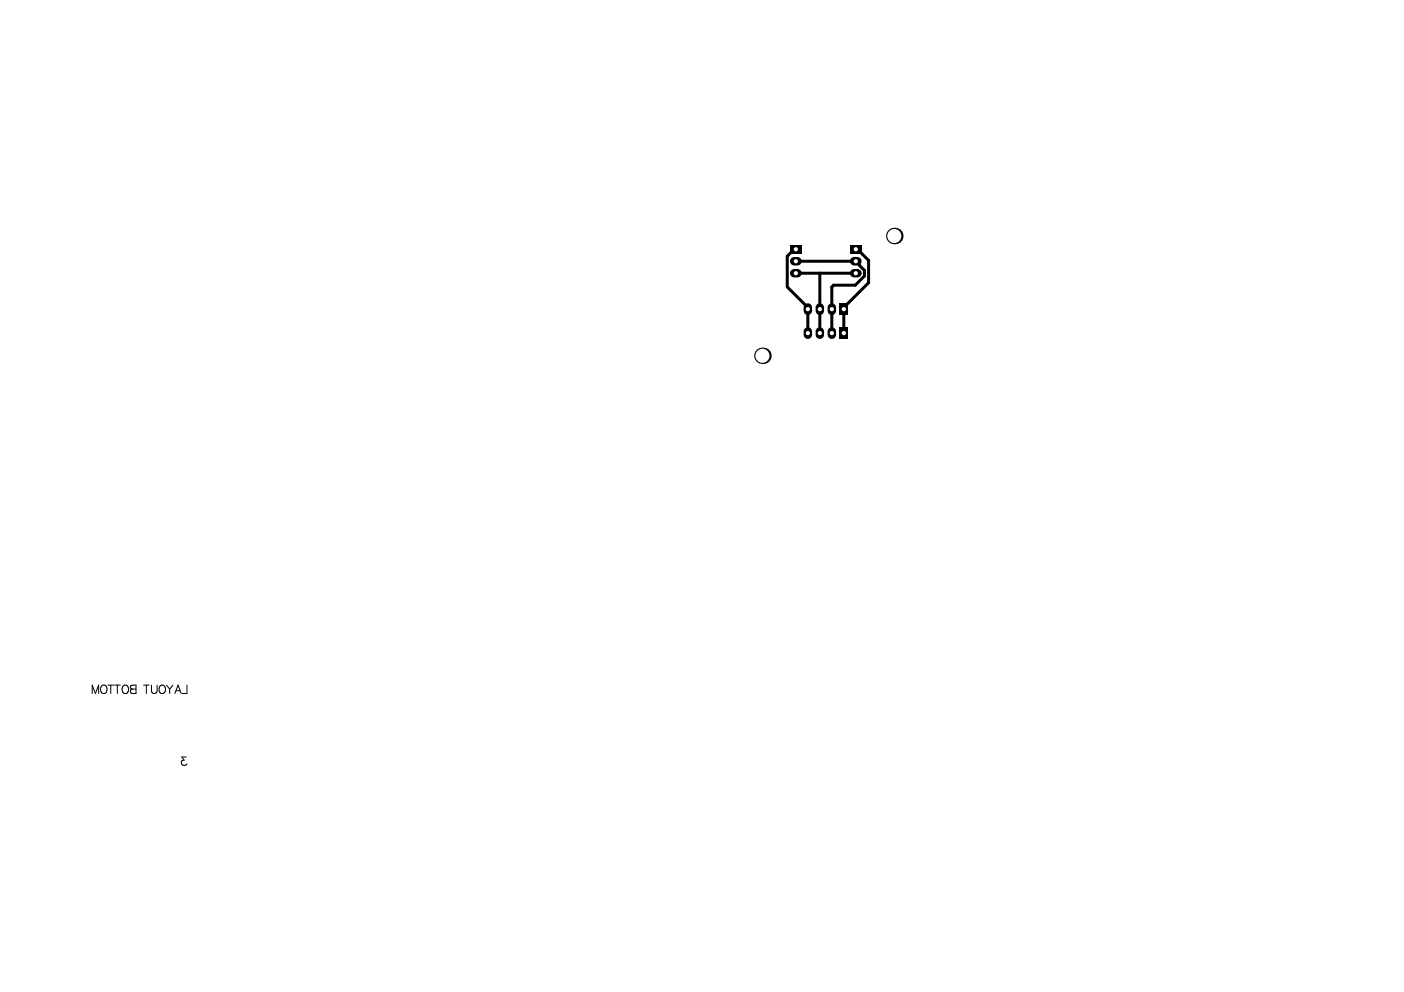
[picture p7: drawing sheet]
<svg xmlns="http://www.w3.org/2000/svg" width="297mm" height="210mm" viewBox="0 0 297 210" stroke-linecap="round" stroke-linejoin="round" font-family="sans-serif">
<path d="M168.4 55.3h12.7l1.8 1.9v1.2l-2 1.9h-4.5l-.4 .4v9.8M168.4 57.8h12.7M168.4 52.7h-.4l-1.4 1.5v6.5l4.3 4.4v5.4M173.4 57.8v12.7M181.1 52.7h.3l2.4 2.4v4.7l-5.3 5.3v5.4" fill="none" stroke="#000" stroke-width=".63"/>
<g fill="none" stroke="#000" stroke-width=".21">
<path d="M19.5 146.7v-1.7l.7 1.7 .7-1.7v1.7M21.4 145.2a.65 .65 0 0 1 .8-.2 .65 .65 0 0 1 .4 .6v.5a.68 .68 0 0 1-.6 .7 .68 .68 0 0 1-.7-.7zM22.8 145h1.2M23.4 145v1.7M24.2 145h1.2M24.8 145v1.7M26 145.2a.65 .65 0 0 1 .8-.2 .65 .65 0 0 1 .4 .6v.5a.68 .68 0 0 1-.7 .7 .68 .68 0 0 1-.7-.7zM27.7 145.1l.3-.1h.8v1.7h-.8a.47 .47 0 0 1-.4-.4 .47 .47 0 0 1 .4-.5l-.3-.2zM28 145.8h.8M30.4 145h1.2M31 145v1.7M32 145v1.2a.6 .6 0 0 0 .6 .5 .6 .6 0 0 0 .6-.5v-1.2"/>
<path d="M33.8 145.2a.65 .65 0 0 1 .8-.2 .65 .65 0 0 1 .4 .6v.5a.68 .68 0 0 1-.7 .7 .68 .68 0 0 1-.7-.7zM35.2 145l.7 .8M35.9 145.8v.9M36.6 145l-.7 .8M37 146.7l.7-1.7 .6 1.7M37.2 146.2h.9M39.6 145v1.7h-1.1M39.4 160.2h-.9l.5 .7a.59 .59 0 0 0-.5 .9 .59 .59 0 0 0 1.1-.2"/>
</g>
<circle cx="161.3" cy="75.3" r="1.75" fill="#000"/>
<circle cx="161.3" cy="75.3" r="1.5" fill="#fff"/>
<path d="M176 65.1v.7" fill="none" stroke="#000" stroke-width="1.8"/>
<circle cx="176" cy="65.4" r=".45" fill="#fff"/>
<path d="M176 70.1v.7" fill="none" stroke="#000" stroke-width="1.8"/>
<circle cx="176" cy="70.5" r=".45" fill="#fff"/>
<path d="M177.6 69.2h1.8v2.5h-1.8z" fill-rule="evenodd" fill="#000"/>
<circle cx="178.5" cy="70.5" r=".45" fill="#fff"/>
<path d="M168 55.3h.7" fill="none" stroke="#000" stroke-width="1.8"/>
<circle cx="168.4" cy="55.3" r=".45" fill="#fff"/>
<path d="M168 57.8h.7" fill="none" stroke="#000" stroke-width="1.8"/>
<circle cx="168.4" cy="57.8" r=".45" fill="#fff"/>
<path d="M170.9 65.1v.7" fill="none" stroke="#000" stroke-width="1.8"/>
<circle cx="170.9" cy="65.4" r=".45" fill="#fff"/>
<path d="M173.4 65.1v.7" fill="none" stroke="#000" stroke-width="1.8"/>
<circle cx="173.4" cy="65.4" r=".45" fill="#fff"/>
<path d="M173.4 70.1v.7" fill="none" stroke="#000" stroke-width="1.8"/>
<circle cx="173.4" cy="70.5" r=".45" fill="#fff"/>
<path d="M167.1 51.8h2.5v1.8h-2.5z" fill-rule="evenodd" fill="#000"/>
<circle cx="168.4" cy="52.7" r=".45" fill="#fff"/>
<path d="M177.6 64.2h1.8v2.5h-1.8z" fill-rule="evenodd" fill="#000"/>
<circle cx="178.5" cy="65.4" r=".45" fill="#fff"/>
<path d="M170.9 70.1v.7" fill="none" stroke="#000" stroke-width="1.8"/>
<circle cx="170.9" cy="70.5" r=".45" fill="#fff"/>
<circle cx="189.2" cy="49.9" r="1.75" fill="#000"/>
<circle cx="189.2" cy="49.9" r="1.5" fill="#fff"/>
<path d="M180.7 55.3h.7" fill="none" stroke="#000" stroke-width="1.8"/>
<circle cx="181.1" cy="55.3" r=".45" fill="#fff"/>
<path d="M180.7 57.8h.7" fill="none" stroke="#000" stroke-width="1.8"/>
<circle cx="181.1" cy="57.8" r=".45" fill="#fff"/>
<path d="M179.8 51.8h2.5v1.8h-2.5z" fill-rule="evenodd" fill="#000"/>
<circle cx="181.1" cy="52.7" r=".45" fill="#fff"/>
</svg>
